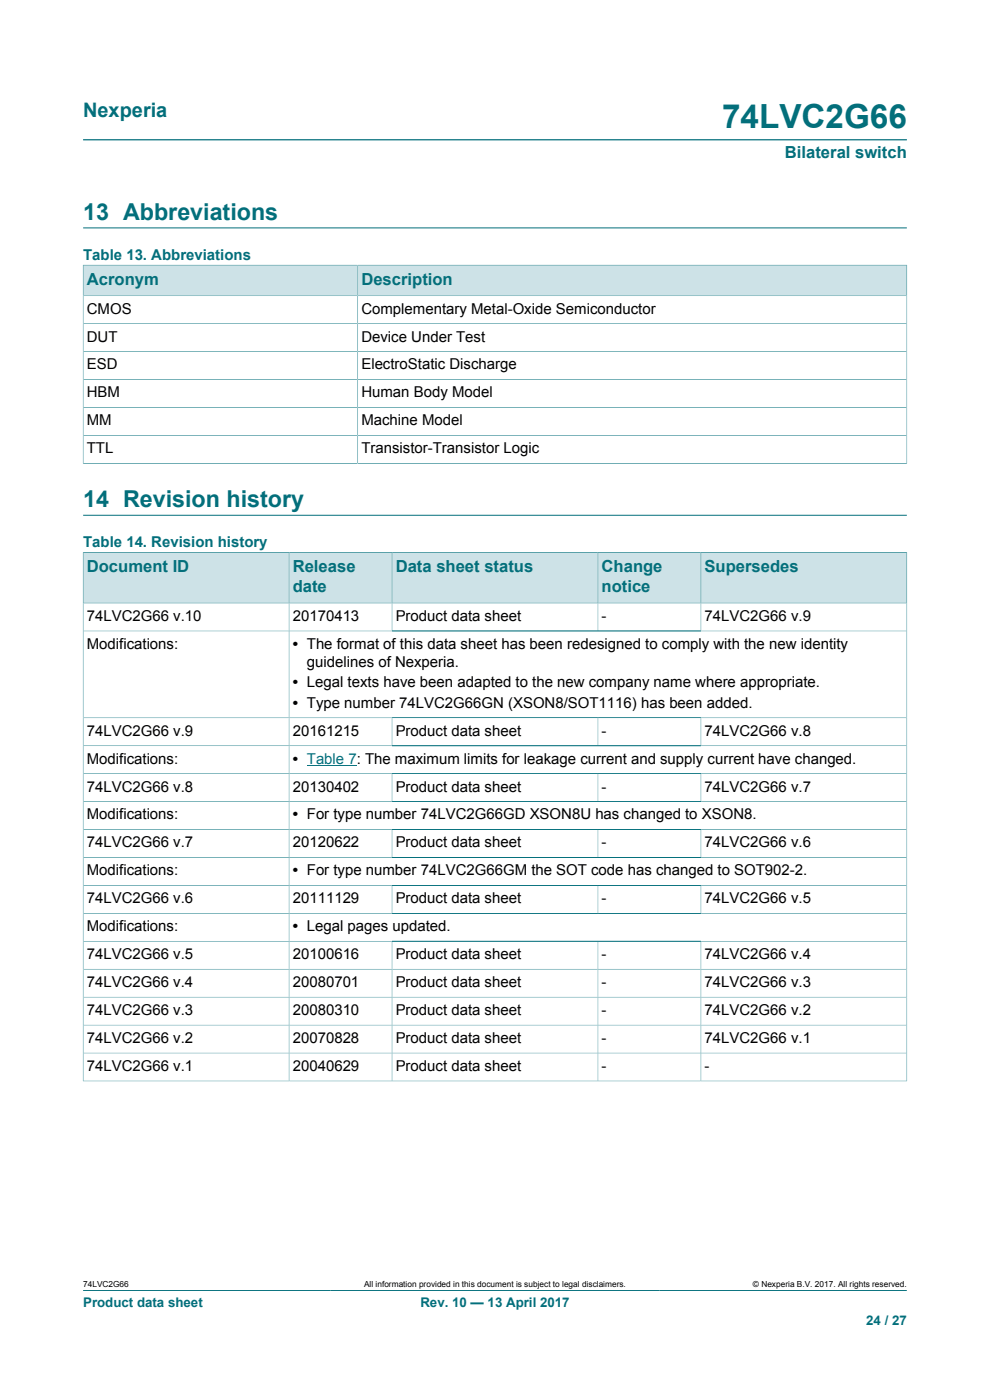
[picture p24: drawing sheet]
<svg xmlns="http://www.w3.org/2000/svg" width="210mm" height="297mm" viewBox="0 0 210 297" stroke-linecap="round" stroke-linejoin="round" font-family="sans-serif">
<defs><g id="words">
<text font-size="7.1" fill="#036f7b" x="153.2" y="27.2">74LVC2G66</text>
<g font-size="4.9" fill="#036f7b">
<text x="17.6" y="46.6">13 Abbreviations</text>
<text x="17.6" y="107.5">14 Revision history</text>
</g>
<text font-size="4.2" fill="#036f7b" x="17.6" y="24.8">Nexperia</text>
<g font-size="3.5" fill="#036f7b">
<text x="166.5" y="33.5">Bilateral switch</text>
<text x="18.4" y="60.4">Acronym</text>
<text x="76.7" y="60.4">Description</text>
<text x="18.4" y="121.4">Document ID</text>
<text x="62.1" y="121.4">Release</text>
<text x="62.1" y="125.6">date</text>
<text x="83.9" y="121.4">Data sheet status</text>
<text x="127.6" y="121.4">Change</text>
<text x="127.6" y="125.6">notice</text>
<text x="149.5" y="121.4">Supersedes</text>
</g>
<g font-size="3.2" fill="#036f7b">
<text x="17.6" y="55.2">Table 13. Abbreviations</text>
<text x="17.6" y="116.1">Table 14. Revision history</text>
</g>
<g font-size="3.2">
<text x="18.4" y="66.5">CMOS</text>
<text x="76.7" y="66.5">Complementary Metal-Oxide Semiconductor</text>
<text x="18.4" y="72.4">DUT</text>
<text x="76.7" y="72.4">Device Under Test</text>
<text x="18.4" y="78.4">ESD</text>
<text x="76.7" y="78.4">ElectroStatic Discharge</text>
<text x="18.4" y="84.3">HBM</text>
<text x="76.7" y="84.3">Human Body Model</text>
<text x="18.4" y="90.2">MM</text>
<text x="76.7" y="90.2">Machine Model</text>
<text x="18.4" y="96.2">TTL</text>
<text x="76.7" y="96.2">Transistor-Transistor Logic</text>
<text x="18.4" y="131.7">74LVC2G66 v.10</text>
<text x="62.1" y="131.7">20170413</text>
<text x="83.9" y="131.7">Product data sheet</text>
<text x="127.6" y="131.7">-</text>
<text x="149.5" y="131.7">74LVC2G66 v.9</text>
<text x="18.4" y="137.6">Modifications:</text>
<text x="62.1" y="137.6">• The format of this data sheet has been redesigned to comply with the new identity</text>
<text x="65.1" y="141.5">guidelines of Nexperia.</text>
<text x="62.1" y="145.8">• Legal texts have been adapted to the new company name where appropriate.</text>
<text x="62.1" y="150.1">• Type number 74LVC2G66GN (XSON8/SOT1116) has been added.</text>
<text x="18.4" y="156.1">74LVC2G66 v.9</text>
<text x="18.4" y="162">Modifications:</text>
<text x="62.1" y="156.1">20161215</text>
<text x="62.1" y="162">• Table 7: The maximum limits for leakage current and supply current have changed.</text>
<text x="83.9" y="156.1">Product data sheet</text>
<text x="127.6" y="156.1">-</text>
<text x="149.5" y="156.1">74LVC2G66 v.8</text>
<text x="18.4" y="167.9">74LVC2G66 v.8</text>
<text x="62.1" y="167.9">20130402</text>
<text x="83.9" y="167.9">Product data sheet</text>
<text x="127.6" y="167.9">-</text>
<text x="149.5" y="167.9">74LVC2G66 v.7</text>
<text x="18.4" y="173.8">Modifications:</text>
<text x="62.1" y="173.8">• For type number 74LVC2G66GD XSON8U has changed to XSON8.</text>
<text x="18.4" y="179.8">74LVC2G66 v.7</text>
<text x="62.1" y="179.8">20120622</text>
<text x="83.9" y="179.8">Product data sheet</text>
<text x="127.6" y="179.8">-</text>
<text x="149.5" y="179.8">74LVC2G66 v.6</text>
<text x="18.4" y="185.7">Modifications:</text>
<text x="62.1" y="185.7">• For type number 74LVC2G66GM the SOT code has changed to SOT902-2.</text>
<text x="18.4" y="191.6">74LVC2G66 v.6</text>
<text x="62.1" y="191.6">20111129</text>
<text x="83.9" y="191.6">Product data sheet</text>
<text x="127.6" y="191.6">-</text>
<text x="149.5" y="191.6">74LVC2G66 v.5</text>
<text x="18.4" y="197.5">Modifications:</text>
<text x="62.1" y="197.5">• Legal pages updated.</text>
<text x="18.4" y="203.5">74LVC2G66 v.5</text>
<text x="62.1" y="203.5">20100616</text>
<text x="83.9" y="203.5">Product data sheet</text>
<text x="127.6" y="203.5">-</text>
<text x="149.5" y="203.5">74LVC2G66 v.4</text>
<text x="18.4" y="209.4">74LVC2G66 v.4</text>
<text x="62.1" y="209.4">20080701</text>
<text x="83.9" y="209.4">Product data sheet</text>
<text x="127.6" y="209.4">-</text>
<text x="149.5" y="209.4">74LVC2G66 v.3</text>
<text x="18.4" y="215.3">74LVC2G66 v.3</text>
<text x="62.1" y="215.3">20080310</text>
<text x="83.9" y="215.3">Product data sheet</text>
<text x="127.6" y="215.3">-</text>
<text x="149.5" y="215.3">74LVC2G66 v.2</text>
<text x="18.4" y="221.3">74LVC2G66 v.2</text>
<text x="62.1" y="221.3">20070828</text>
<text x="83.9" y="221.3">Product data sheet</text>
<text x="127.6" y="221.3">-</text>
<text x="149.5" y="221.3">74LVC2G66 v.1</text>
<text x="18.4" y="227.2">74LVC2G66 v.1</text>
<text x="62.1" y="227.2">20040629</text>
<text x="83.9" y="227.2">Product data sheet</text>
<text x="127.6" y="227.2">-</text>
<text x="149.5" y="227.2">-</text>
</g>
<g font-size="2.8" fill="#036f7b">
<text x="17.6" y="277.3">Product data sheet</text>
<text x="89.2" y="277.3">Rev. 10 — 13 April 2017</text>
<text x="183.7" y="281">24 / 27</text>
</g>
<g font-size="1.8">
<text x="17.6" y="273.1">74LVC2G66</text>
<text x="77.2" y="273.1">All information provided in this document is subject to legal disclaimers.</text>
<text x="159.7" y="273.1">© Nexperia B.V. 2017. All rights reserved.</text>
</g>
</g></defs>
<path d="M17.6 29.7h174.8M17.6 48.3h174.8M17.6 273.8h174.8" fill="none" stroke="#036f7b" stroke-width=".21"/>
<path d="M17.7 56.3h58.1v6.4h-58.1z" fill="#cde2e7"/>
<path d="M17.6 56.2v6.5h58.3v-6.5h-58.3" fill="none" stroke="#036f7b" stroke-width=".21"/>
<path d="M75.9 56.3h116.4v6.4h-116.4z" fill="#cde2e7"/>
<path d="M192.4 56.2v42.2M192.4 56.2h-116.5v42.1M17.6 68.7h174.8M17.6 74.6h174.8M192.4 62.7h-174.8v35.7M17.6 98.3h174.8M17.6 80.5h174.8M17.6 86.4h174.8M17.6 92.4h174.8M17.6 109.3h174.8" fill="none" stroke="#036f7b" stroke-width=".21"/>
<path d="M17.7 117.3h43.5v10.6h-43.5z" fill="#cde2e7"/>
<path d="M17.6 117.1v10.8h43.7v-10.7h-43.7" fill="none" stroke="#036f7b" stroke-width=".21"/>
<path d="M61.4 117.3h21.7v10.6h-21.7z" fill="#cde2e7"/>
<path d="M61.3 117.2h21.9v10.7h-21.9z" fill="none" stroke="#036f7b" stroke-width=".21"/>
<path d="M83.2 117.3h43.6v10.6h-43.6z" fill="#cde2e7"/>
<path d="M83.2 117.2h43.6v10.7h-43.6z" fill="none" stroke="#036f7b" stroke-width=".21"/>
<path d="M126.9 117.3h21.7v10.6h-21.7z" fill="#cde2e7"/>
<path d="M126.8 117.2h21.9v10.7h-21.9z" fill="none" stroke="#036f7b" stroke-width=".21"/>
<path d="M148.8 117.3h43.5v10.6h-43.5z" fill="#cde2e7"/>
<g fill="none" stroke="#036f7b" stroke-width=".21">
<path d="M192.4 117.1v112.3M192.4 117.2h-43.7v16.7M17.6 133.9h174.8M61.3 127.9v101.4M83.2 127.9v6M126.8 127.9v6M192.4 127.9h-174.8v101.5M17.6 152.3h174.8M17.6 158.2h174.8M83.2 152.3v5.9M126.8 152.3v5.9M148.7 152.3v5.9"/>
<path d="M17.6 164.1h174.8M17.6 170.1h174.8M17.6 176h174.8M83.2 164.1v6M83.2 176v5.9M126.8 164.1v6M126.8 176v5.9M148.7 164.1v6M148.7 176v5.9M17.6 181.9h174.8M17.6 187.8h174.8M17.6 193.8h174.8"/>
<path d="M17.6 199.7h174.8M83.2 187.8v6M83.2 199.7v29.6M126.8 187.8v6M126.8 199.7v29.6M148.7 187.8v6M148.7 199.7v29.6M17.6 205.6h174.8M17.6 211.5h174.8M17.6 217.5h174.8M17.6 229.3h174.8M17.6 223.4h174.8"/>
</g>
<path d="M65.1 162.3h10.6" fill="none" stroke="#00f" stroke-width=".21"/>
<use href="#words"/>
</svg>
